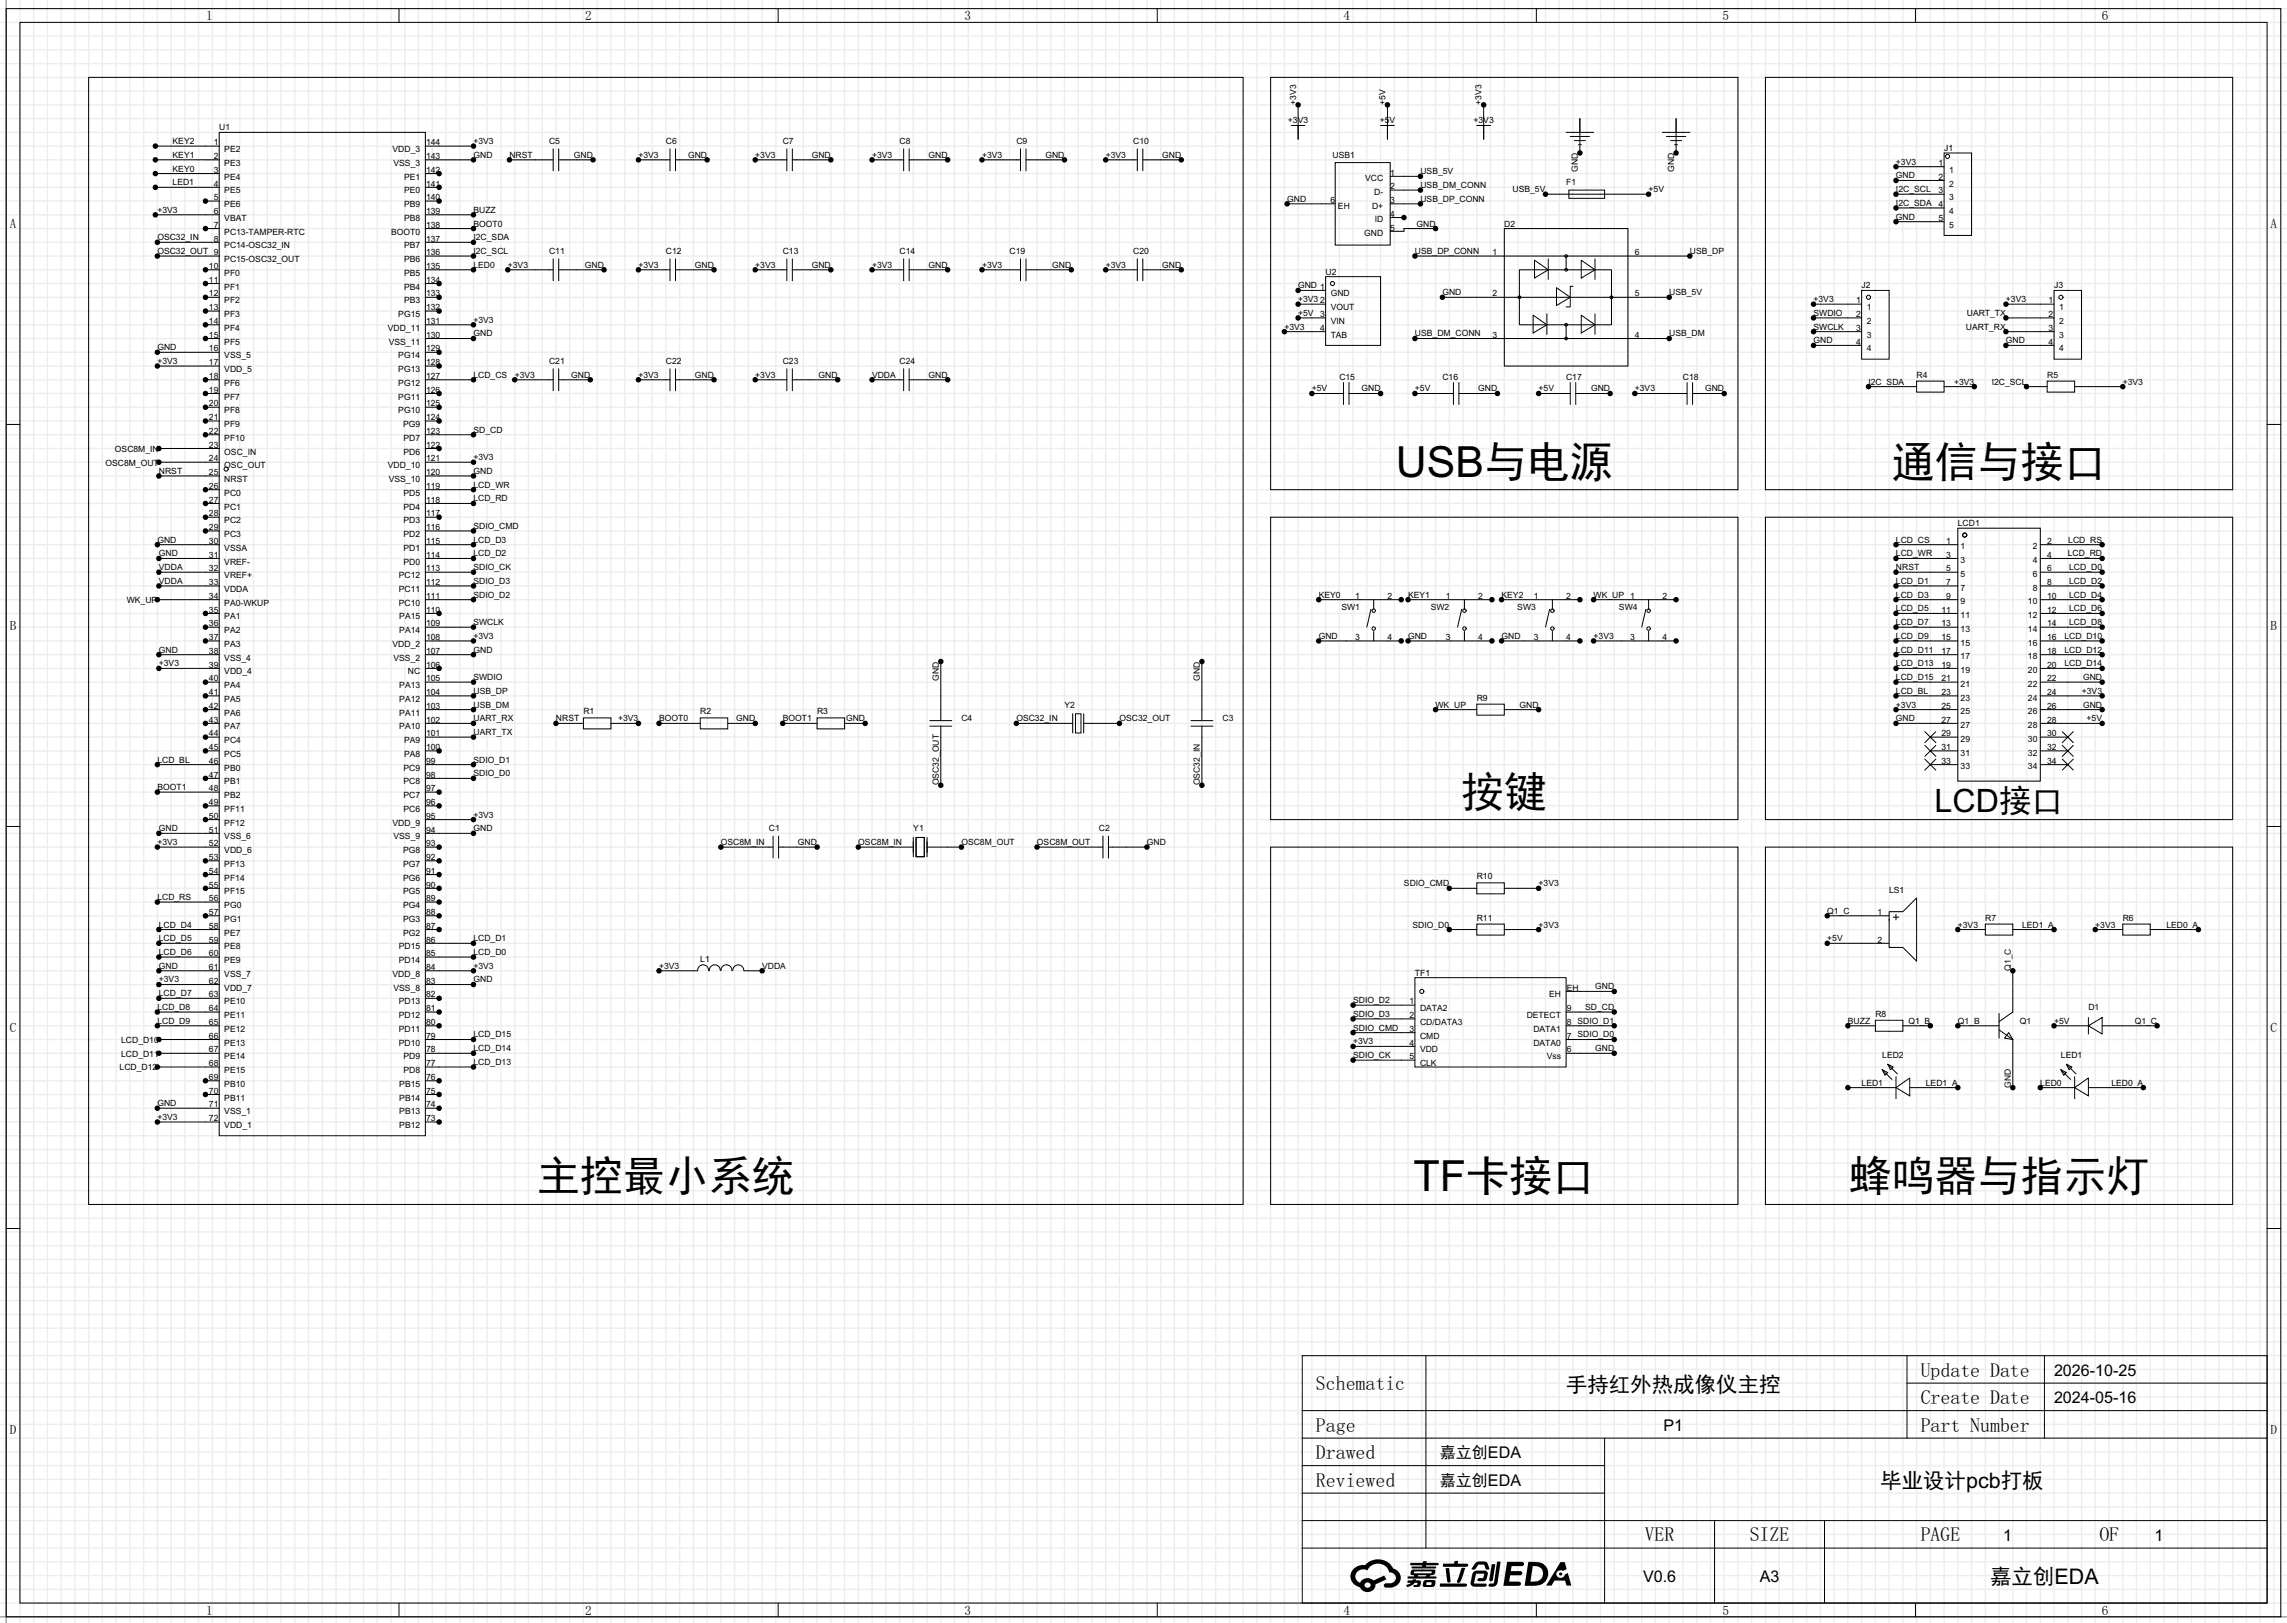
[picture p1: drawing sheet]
<svg xmlns="http://www.w3.org/2000/svg" width="423mm" height="300mm" viewBox="0 0 423 300" stroke-linecap="round" stroke-linejoin="round" font-family="sans-serif">
<defs><g id="words">
<g font-size="7.9">
<text x="257.9" y="88.1">U</text>
<text x="263.7" y="88.1">S</text>
<text x="269" y="88.1">B</text>
<text x="274.3" y="88.1">与</text>
<text x="282.2" y="88.1">电</text>
<text x="290.1" y="88.1">源</text>
<text x="349.6" y="88.1">通信与接口</text>
<text x="270.1" y="149">按键</text>
<text x="99.3" y="220.2">主控最小系统</text>
<text x="261.2" y="220.2">T</text>
<text x="266.1" y="220.2">F</text>
<text x="270.9" y="220.2">卡</text>
<text x="278.9" y="220.2">接</text>
<text x="286.8" y="220.2">口</text>
<text x="341.7" y="220.2">蜂鸣器与指示灯</text>
</g>
<g font-size="6">
<text x="357.5" y="150">L</text>
<text x="360.8" y="150">C</text>
<text x="365.1" y="150">D</text>
<text x="369.4" y="150">接</text>
<text x="375.4" y="150">口</text>
</g>
<g font-size="4">
<text x="289.4" y="257.2">手持红外热成像仪主控</text>
<text x="347.5" y="275">毕业设</text>
<text x="359.4" y="275">计pc</text>
<text x="367.5" y="275">b</text>
<text x="369.8" y="275">打板</text>
<text x="367.8" y="292.7">嘉立创</text>
<text x="379.7" y="292.7">E</text>
<text x="382.3" y="292.7">D</text>
<text x="385.2" y="292.7">A</text>
</g>
<g font-size="3.7">
<text x="243.2" y="256.9">Schematic</text>
<text x="355" y="254.4">Update Date</text>
<text x="355" y="259.5">Create Date</text>
<text x="243.2" y="269.6">Drawed</text>
<text x="243.2" y="264.5">Page</text>
<text x="355" y="264.5">Part Number</text>
<text x="243.2" y="274.7">Reviewed</text>
<text x="304" y="284.9">VER</text>
<text x="323.4" y="284.9">SIZE</text>
<text x="355" y="284.9">PAGE</text>
<text x="388" y="284.9">OF</text>
</g>
<g font-size="3">
<text x="379.6" y="254.3">2026-10-25</text>
<text x="379.6" y="259.3">2024-05-16</text>
<text x="266.1" y="269.5">嘉立创EDA</text>
<text x="307.4" y="264.4">P1</text>
<text x="266.1" y="274.6">嘉立创EDA</text>
<text x="370.2" y="284.7">1</text>
<text x="398.1" y="284.7">1</text>
<text x="303.6" y="292.4">V0.6</text>
<text x="325.2" y="292.4">A3</text>
</g>
<g font-size="2.4">
<text x="38.1" y="3.7">1</text>
<text x="108.2" y="3.7">2</text>
<text x="178.2" y="3.7">3</text>
<text x="248.3" y="3.7">4</text>
<text x="318.4" y="3.7">5</text>
<text x="388.4" y="3.7">6</text>
<text x="1.8" y="42.2">A</text>
<text x="419.6" y="42.2">A</text>
<text x="1.8" y="116.5">B</text>
<text x="419.6" y="116.5">B</text>
<text x="1.8" y="190.8">C</text>
<text x="419.6" y="190.8">C</text>
<text x="1.8" y="265">D</text>
<text x="419.6" y="265">D</text>
<text x="38.1" y="298.4">1</text>
<text x="108.2" y="298.4">2</text>
<text x="178.2" y="298.4">3</text>
<text x="248.3" y="298.4">4</text>
<text x="318.4" y="298.4">5</text>
<text x="388.4" y="298.4">6</text>
</g>
<g font-size="1.6">
<text x="238" y="22.8">+3V3</text>
<text x="239.5" y="19.4" transform="rotate(-90 239.5 19.4)">+3V3</text>
<text x="255" y="22.8">+5V</text>
<text x="256" y="19.4" transform="rotate(-90 256 19.4)">+5V</text>
<text x="272.3" y="22.8">+3V3</text>
<text x="273.8" y="19.4" transform="rotate(-90 273.8 19.4)">+3V3</text>
<text x="31.9" y="26.6">KEY2</text>
<text x="31.9" y="29.2">KEY1</text>
<text x="39.5" y="26.8">1</text>
<text x="39.5" y="29.4">2</text>
<text x="40.5" y="24.1">U1</text>
<text x="41.5" y="28.1">PE2</text>
<text x="72.6" y="28.1">VDD_3</text>
<text x="78.7" y="29.4">143</text>
<text x="78.7" y="26.8">144</text>
<text x="87.5" y="29.2">GND</text>
<text x="87.5" y="26.6">+3V3</text>
<text x="94.1" y="29.2">NRST</text>
<text x="101.5" y="26.6">C5</text>
<text x="106.1" y="29.2">GND</text>
<text x="118" y="29.2">+3V3</text>
<text x="123.1" y="26.6">C6</text>
<text x="127.2" y="29.2">GND</text>
<text x="139.6" y="29.2">+3V3</text>
<text x="144.7" y="26.6">C7</text>
<text x="150" y="29.2">GND</text>
<text x="161.2" y="29.2">+3V3</text>
<text x="166.2" y="26.6">C8</text>
<text x="171.6" y="29.2">GND</text>
<text x="181.5" y="29.2">+3V3</text>
<text x="187.8" y="26.6">C9</text>
<text x="193.2" y="29.2">GND</text>
<text x="204.3" y="29.2">+3V3</text>
<text x="209.4" y="26.6">C10</text>
<text x="214.8" y="29.2">GND</text>
<text x="246.3" y="29.2">USB1</text>
<text x="359.3" y="27.9">J1</text>
<text x="31.9" y="31.7">KEY0</text>
<text x="31.9" y="34.2">LED1</text>
<text x="39.5" y="31.9">3</text>
<text x="39.5" y="34.5">4</text>
<text x="41.5" y="30.7">PE3</text>
<text x="41.5" y="33.2">PE4</text>
<text x="41.5" y="35.7">PE5</text>
<text x="72.7" y="30.7">VSS_3</text>
<text x="74.7" y="35.7">PE0</text>
<text x="74.7" y="33.2">PE1</text>
<text x="78.7" y="34.5">141</text>
<text x="78.7" y="31.9">142</text>
<text x="252.3" y="33.5">VCC</text>
<text x="254" y="36">D-</text>
<text x="256.9" y="35">2</text>
<text x="256.9" y="32.4">1</text>
<text x="262.5" y="34.7">USB_DM_CONN</text>
<text x="262.5" y="32.2">USB_5V</text>
<text x="279.5" y="35.5">USB_5V</text>
<text x="289.4" y="34.2">F1</text>
<text x="291.6" y="31.8" transform="rotate(-90 291.6 31.8)">GND</text>
<text x="304.7" y="35.5">+5V</text>
<text x="309.4" y="31.8" transform="rotate(-90 309.4 31.8)">GND</text>
<text x="350.4" y="30.4">+3V3</text>
<text x="350.4" y="33">GND</text>
<text x="350.4" y="35.5">I2C_SCL</text>
<text x="358.3" y="30.7">1</text>
<text x="358.3" y="33.2">2</text>
<text x="358.3" y="35.7">3</text>
<text x="360.2" y="31.9">1</text>
<text x="360.2" y="34.5">2</text>
<text x="29.1" y="39.3">+3V3</text>
<text x="39.5" y="37">5</text>
<text x="39.5" y="39.5">6</text>
<text x="41.5" y="38.3">PE6</text>
<text x="41.5" y="40.8">VBAT</text>
<text x="74.7" y="40.8">PB8</text>
<text x="74.7" y="38.3">PB9</text>
<text x="78.7" y="39.5">139</text>
<text x="78.7" y="37">140</text>
<text x="87.5" y="41.9">BOOT0</text>
<text x="87.5" y="39.3">BUZZ</text>
<text x="237.9" y="37.3">GND</text>
<text x="245.9" y="37.5">6</text>
<text x="247.3" y="38.5">EH</text>
<text x="253.6" y="38.5">D+</text>
<text x="254.1" y="41.1">ID</text>
<text x="256.9" y="40.1">4</text>
<text x="256.9" y="37.5">3</text>
<text x="261.8" y="41.9">GND</text>
<text x="262.5" y="37.3">USB_DP_CONN</text>
<text x="278" y="41.9">D2</text>
<text x="350.4" y="38">I2C_SDA</text>
<text x="350.4" y="40.6">GND</text>
<text x="358.3" y="38.3">4</text>
<text x="358.3" y="40.8">5</text>
<text x="360.2" y="37">3</text>
<text x="360.2" y="39.5">4</text>
<text x="29.1" y="44.4">OSC32_IN</text>
<text x="29.1" y="46.9">OSC32_OUT</text>
<text x="39.5" y="42.1">7</text>
<text x="39.5" y="44.6">8</text>
<text x="39.5" y="47.2">9</text>
<text x="41.5" y="43.4">PC13-TAMPER-RTC</text>
<text x="41.5" y="45.9">PC14-OSC32_IN</text>
<text x="72.3" y="43.4">BOOT0</text>
<text x="74.7" y="45.9">PB7</text>
<text x="78.7" y="47.2">136</text>
<text x="78.7" y="44.6">137</text>
<text x="78.7" y="42.1">138</text>
<text x="87.5" y="46.9">I2C_SCL</text>
<text x="87.5" y="44.4">I2C_SDA</text>
<text x="101.5" y="46.9">C11</text>
<text x="123.1" y="46.9">C12</text>
<text x="144.7" y="46.9">C13</text>
<text x="166.2" y="46.9">C14</text>
<text x="186.6" y="46.9">C19</text>
<text x="209.4" y="46.9">C20</text>
<text x="252.1" y="43.6">GND</text>
<text x="256.9" y="42.6">5</text>
<text x="261.5" y="46.9">USB_DP_CONN</text>
<text x="275.9" y="47.2">1</text>
<text x="302.1" y="47.2">6</text>
<text x="312.3" y="46.9">USB_DP</text>
<text x="360.2" y="42.1">5</text>
<text x="38.6" y="49.7">10</text>
<text x="38.6" y="52.2">11</text>
<text x="41.5" y="48.4">PC15-OSC32_OUT</text>
<text x="41.5" y="51">PF0</text>
<text x="41.5" y="53.5">PF1</text>
<text x="74.7" y="53.5">PB4</text>
<text x="74.7" y="51">PB5</text>
<text x="74.7" y="48.4">PB6</text>
<text x="78.7" y="52.2">134</text>
<text x="78.7" y="49.7">135</text>
<text x="87.5" y="49.5">LED0</text>
<text x="93.9" y="49.5">+3V3</text>
<text x="108.1" y="49.5">GND</text>
<text x="118" y="49.5">+3V3</text>
<text x="128.4" y="49.5">GND</text>
<text x="139.6" y="49.5">+3V3</text>
<text x="150" y="49.5">GND</text>
<text x="161.2" y="49.5">+3V3</text>
<text x="171.6" y="49.5">GND</text>
<text x="181.5" y="49.5">+3V3</text>
<text x="194.5" y="49.5">GND</text>
<text x="204.3" y="49.5">+3V3</text>
<text x="214.8" y="49.5">GND</text>
<text x="239.9" y="53.3">GND 1</text>
<text x="245" y="50.7">U2</text>
<text x="344" y="53.3">J2</text>
<text x="379.6" y="53.3">J3</text>
<text x="38.6" y="54.8">12</text>
<text x="38.6" y="57.3">13</text>
<text x="38.6" y="59.9">14</text>
<text x="41.5" y="56.1">PF2</text>
<text x="41.5" y="58.6">PF3</text>
<text x="73.6" y="58.6">PG15</text>
<text x="74.7" y="56.1">PB3</text>
<text x="78.7" y="59.9">131</text>
<text x="78.7" y="57.3">132</text>
<text x="78.7" y="54.8">133</text>
<text x="87.5" y="59.6">+3V3</text>
<text x="239.9" y="55.8">+3V3</text>
<text x="239.9" y="58.4">+5V</text>
<text x="244" y="56.1">2</text>
<text x="244" y="58.6">3</text>
<text x="245.9" y="54.8">GND</text>
<text x="245.9" y="57.3">VOUT</text>
<text x="245.9" y="59.9">VIN</text>
<text x="266.6" y="54.6">GND</text>
<text x="275.9" y="54.8">2</text>
<text x="302.1" y="54.8">5</text>
<text x="308.5" y="54.6">USB_5V</text>
<text x="335.2" y="55.8">+3V3</text>
<text x="335.2" y="58.4">SWDIO</text>
<text x="343" y="56.1">1</text>
<text x="343" y="58.6">2</text>
<text x="345" y="57.3">1</text>
<text x="345" y="59.9">2</text>
<text x="363.5" y="58.4">UART_TX</text>
<text x="370.7" y="55.8">+3V3</text>
<text x="378.6" y="56.1">1</text>
<text x="378.6" y="58.6">2</text>
<text x="380.5" y="57.3">1</text>
<text x="380.5" y="59.9">2</text>
<text x="29.1" y="64.7">GND</text>
<text x="38.6" y="62.4">15</text>
<text x="38.6" y="64.9">16</text>
<text x="41.5" y="61.1">PF4</text>
<text x="41.5" y="63.7">PF5</text>
<text x="71.7" y="61.1">VDD_11</text>
<text x="71.8" y="63.7">VSS_11</text>
<text x="78.7" y="64.9">129</text>
<text x="78.7" y="62.4">130</text>
<text x="87.5" y="62.2">GND</text>
<text x="237.4" y="60.9">+3V3</text>
<text x="244" y="61.1">4</text>
<text x="245.9" y="62.4">TAB</text>
<text x="261.5" y="62.2">USB_DM_CONN</text>
<text x="275.9" y="62.4">3</text>
<text x="302.1" y="62.4">4</text>
<text x="308.5" y="62.2">USB_DM</text>
<text x="335.2" y="60.9">SWCLK</text>
<text x="335.2" y="63.4">GND</text>
<text x="343" y="61.1">3</text>
<text x="343" y="63.7">4</text>
<text x="345" y="62.4">3</text>
<text x="345" y="64.9">4</text>
<text x="363.3" y="60.9">UART_RX</text>
<text x="370.7" y="63.4">GND</text>
<text x="378.6" y="61.1">3</text>
<text x="378.6" y="63.7">4</text>
<text x="380.5" y="62.4">3</text>
<text x="380.5" y="64.9">4</text>
<text x="29.1" y="67.3">+3V3</text>
<text x="38.6" y="67.5">17</text>
<text x="38.6" y="70">18</text>
<text x="41.5" y="66.2">VSS_5</text>
<text x="41.5" y="68.8">VDD_5</text>
<text x="41.5" y="71.3">PF6</text>
<text x="73.6" y="71.3">PG12</text>
<text x="73.6" y="68.8">PG13</text>
<text x="73.6" y="66.2">PG14</text>
<text x="78.7" y="70">127</text>
<text x="78.7" y="67.5">128</text>
<text x="87.5" y="69.8">LCD_CS</text>
<text x="95.1" y="69.8">+3V3</text>
<text x="101.5" y="67.3">C21</text>
<text x="105.6" y="69.8">GND</text>
<text x="118" y="69.8">+3V3</text>
<text x="123.1" y="67.3">C22</text>
<text x="128.4" y="69.8">GND</text>
<text x="139.6" y="69.8">+3V3</text>
<text x="144.7" y="67.3">C23</text>
<text x="151.3" y="69.8">GND</text>
<text x="161.2" y="69.8">VDDA</text>
<text x="166.2" y="67.3">C24</text>
<text x="171.6" y="69.8">GND</text>
<text x="247.5" y="70.3">C15</text>
<text x="266.6" y="70.3">C16</text>
<text x="289.4" y="70.3">C17</text>
<text x="311" y="70.3">C18</text>
<text x="345.3" y="71.1">I2C_SDA</text>
<text x="354.2" y="69.8">R4</text>
<text x="361.1" y="71.1">+3V3</text>
<text x="368.1" y="71.1">I2C_SCL</text>
<text x="378.3" y="69.8">R5</text>
<text x="392.3" y="71.1">+3V3</text>
<text x="38.6" y="72.6">19</text>
<text x="38.6" y="75.1">20</text>
<text x="38.6" y="77.6">21</text>
<text x="41.5" y="73.8">PF7</text>
<text x="41.5" y="76.4">PF8</text>
<text x="73.6" y="76.4">PG10</text>
<text x="73.6" y="73.8">PG11</text>
<text x="78.7" y="77.6">124</text>
<text x="78.7" y="75.1">125</text>
<text x="78.7" y="72.6">126</text>
<text x="242.4" y="72.3">+5V</text>
<text x="251.6" y="72.3">GND</text>
<text x="261.5" y="72.3">+5V</text>
<text x="273.2" y="72.3">GND</text>
<text x="284.4" y="72.3">+5V</text>
<text x="294" y="72.3">GND</text>
<text x="302.1" y="72.3">+3V3</text>
<text x="315.1" y="72.3">GND</text>
<text x="21.2" y="83.5">OSC8M_IN</text>
<text x="38.6" y="80.2">22</text>
<text x="38.6" y="82.7">23</text>
<text x="41.5" y="78.9">PF9</text>
<text x="41.5" y="81.5">PF10</text>
<text x="41.5" y="84">OSC_IN</text>
<text x="74.5" y="78.9">PG9</text>
<text x="74.6" y="84">PD6</text>
<text x="74.6" y="81.5">PD7</text>
<text x="78.7" y="82.7">122</text>
<text x="78.7" y="80.2">123</text>
<text x="87.5" y="80">SD_CD</text>
<text x="19.5" y="86.1">OSC8M_OUT</text>
<text x="29.4" y="87.6">NRST</text>
<text x="38.6" y="85.3">24</text>
<text x="38.6" y="87.8">25</text>
<text x="41.5" y="86.5">OSC_OUT</text>
<text x="41.5" y="89.1">NRST</text>
<text x="71.7" y="86.5">VDD_10</text>
<text x="71.8" y="89.1">VSS_10</text>
<text x="78.7" y="87.8">120</text>
<text x="78.7" y="85.3">121</text>
<text x="87.5" y="87.6">GND</text>
<text x="87.5" y="85">+3V3</text>
<text x="38.6" y="90.3">26</text>
<text x="38.6" y="92.9">27</text>
<text x="38.6" y="95.4">28</text>
<text x="41.5" y="91.6">PC0</text>
<text x="41.5" y="94.2">PC1</text>
<text x="74.6" y="94.2">PD4</text>
<text x="74.6" y="91.6">PD5</text>
<text x="78.7" y="95.4">117</text>
<text x="78.7" y="92.9">118</text>
<text x="78.7" y="90.3">119</text>
<text x="87.5" y="92.7">LCD_RD</text>
<text x="87.5" y="90.1">LCD_WR</text>
<text x="29.1" y="100.3">GND</text>
<text x="38.6" y="98">29</text>
<text x="38.6" y="100.5">30</text>
<text x="41.5" y="96.7">PC2</text>
<text x="41.5" y="99.2">PC3</text>
<text x="41.5" y="101.8">VSSA</text>
<text x="74.6" y="101.8">PD1</text>
<text x="74.6" y="99.2">PD2</text>
<text x="74.6" y="96.7">PD3</text>
<text x="78.7" y="100.5">115</text>
<text x="78.7" y="98">116</text>
<text x="87.5" y="100.3">LCD_D3</text>
<text x="87.5" y="97.7">SDIO_CMD</text>
<text x="350.4" y="100.3">LCD_CS</text>
<text x="359.7" y="100.5">1</text>
<text x="361.8" y="97.2">LCD1</text>
<text x="362.3" y="101.5">1</text>
<text x="375.7" y="101.5">2</text>
<text x="378.3" y="100.5">2</text>
<text x="382.2" y="100.3">LCD_RS</text>
<text x="29.4" y="102.8">GND</text>
<text x="29.4" y="105.4">VDDA</text>
<text x="29.4" y="107.9">VDDA</text>
<text x="38.6" y="103">31</text>
<text x="38.6" y="105.6">32</text>
<text x="41.5" y="104.3">VREF-</text>
<text x="41.5" y="106.9">VREF+</text>
<text x="73.7" y="106.9">PC12</text>
<text x="74.6" y="104.3">PD0</text>
<text x="78.7" y="105.6">113</text>
<text x="78.7" y="103">114</text>
<text x="87.5" y="107.9">SDIO_D3</text>
<text x="87.5" y="105.4">SDIO_CK</text>
<text x="87.5" y="102.8">LCD_D2</text>
<text x="350.4" y="102.8">LCD_WR</text>
<text x="350.4" y="105.4">NRST</text>
<text x="350.4" y="107.9">LCD_D1</text>
<text x="359.7" y="103">3</text>
<text x="359.7" y="105.6">5</text>
<text x="362.3" y="104.1">3</text>
<text x="362.3" y="106.6">5</text>
<text x="375.7" y="104.1">4</text>
<text x="375.7" y="106.6">6</text>
<text x="378.3" y="103">4</text>
<text x="378.3" y="105.6">6</text>
<text x="382.1" y="102.8">LCD_RD</text>
<text x="382.4" y="105.4">LCD_D0</text>
<text x="382.4" y="107.9">LCD_D2</text>
<text x="23.4" y="111.5">WK_UP</text>
<text x="38.6" y="108.1">33</text>
<text x="38.6" y="110.7">34</text>
<text x="38.6" y="113.2">35</text>
<text x="41.5" y="109.4">VDDA</text>
<text x="41.5" y="111.9">PA0-WKUP</text>
<text x="73.7" y="111.9">PC10</text>
<text x="73.7" y="109.4">PC11</text>
<text x="78.7" y="113.2">110</text>
<text x="78.7" y="110.7">111</text>
<text x="78.7" y="108.1">112</text>
<text x="87.5" y="110.4">SDIO_D2</text>
<text x="243.7" y="110.4">KEY0</text>
<text x="247.9" y="112.7">SW1</text>
<text x="250.5" y="110.7">1</text>
<text x="256.4" y="110.7">2</text>
<text x="260.2" y="110.4">KEY1</text>
<text x="264.4" y="112.7">SW2</text>
<text x="267.2" y="110.7">1</text>
<text x="273.2" y="110.7">2</text>
<text x="277.5" y="110.4">KEY2</text>
<text x="280.4" y="112.7">SW3</text>
<text x="283.5" y="110.7">1</text>
<text x="289.4" y="110.7">2</text>
<text x="294.5" y="110.4">WK_UP</text>
<text x="299.2" y="112.7">SW4</text>
<text x="301.3" y="110.7">1</text>
<text x="307.2" y="110.7">2</text>
<text x="350.4" y="110.4">LCD_D3</text>
<text x="350.4" y="113">LCD_D5</text>
<text x="358.8" y="113.2">11</text>
<text x="359.7" y="108.1">7</text>
<text x="359.7" y="110.7">9</text>
<text x="362.3" y="109.1">7</text>
<text x="362.3" y="111.7">9</text>
<text x="374.8" y="111.7">10</text>
<text x="375.7" y="109.1">8</text>
<text x="378.3" y="108.1">8</text>
<text x="378.3" y="110.7">10</text>
<text x="378.3" y="113.2">12</text>
<text x="382.4" y="110.4">LCD_D4</text>
<text x="382.4" y="113">LCD_D6</text>
<text x="38.6" y="115.7">36</text>
<text x="38.6" y="118.3">37</text>
<text x="41.5" y="114.5">PA1</text>
<text x="41.5" y="117">PA2</text>
<text x="41.5" y="119.6">PA3</text>
<text x="72.6" y="119.6">VDD_2</text>
<text x="73.8" y="117">PA14</text>
<text x="73.8" y="114.5">PA15</text>
<text x="78.7" y="118.3">108</text>
<text x="78.7" y="115.7">109</text>
<text x="87.5" y="118.1">+3V3</text>
<text x="87.5" y="115.5">SWCLK</text>
<text x="243.7" y="118.1">GND</text>
<text x="250.5" y="118.3">3</text>
<text x="256.4" y="118.3">4</text>
<text x="260.2" y="118.1">GND</text>
<text x="267.2" y="118.3">3</text>
<text x="273.2" y="118.3">4</text>
<text x="277.5" y="118.1">GND</text>
<text x="283.5" y="118.3">3</text>
<text x="289.4" y="118.3">4</text>
<text x="294.5" y="118.1">+3V3</text>
<text x="301.3" y="118.3">3</text>
<text x="307.2" y="118.3">4</text>
<text x="350.4" y="115.5">LCD_D7</text>
<text x="350.4" y="118.1">LCD_D9</text>
<text x="358.8" y="115.7">13</text>
<text x="358.8" y="118.3">15</text>
<text x="362.3" y="114.2">11</text>
<text x="362.3" y="116.8">13</text>
<text x="362.3" y="119.3">15</text>
<text x="374.8" y="114.2">12</text>
<text x="374.8" y="116.8">14</text>
<text x="374.8" y="119.3">16</text>
<text x="378.3" y="115.7">14</text>
<text x="378.3" y="118.3">16</text>
<text x="381.5" y="118.1">LCD_D10</text>
<text x="382.4" y="115.5">LCD_D8</text>
<text x="29.4" y="120.6">GND</text>
<text x="29.4" y="123.1">+3V3</text>
<text x="38.6" y="120.8">38</text>
<text x="38.6" y="123.4">39</text>
<text x="38.6" y="125.9">40</text>
<text x="41.5" y="122.1">VSS_4</text>
<text x="41.5" y="124.6">VDD_4</text>
<text x="72.7" y="122.1">VSS_2</text>
<text x="75.4" y="124.6">NC</text>
<text x="78.7" y="125.9">105</text>
<text x="78.7" y="123.4">106</text>
<text x="78.7" y="120.8">107</text>
<text x="87.5" y="125.7">SWDIO</text>
<text x="87.5" y="120.6">GND</text>
<text x="173.5" y="125.8" transform="rotate(-90 173.5 125.8)">GND</text>
<text x="221.7" y="125.8" transform="rotate(-90 221.7 125.8)">GND</text>
<text x="350.4" y="120.6">LCD_D11</text>
<text x="350.4" y="123.1">LCD_D13</text>
<text x="350.4" y="125.7">LCD_D15</text>
<text x="358.8" y="120.8">17</text>
<text x="358.8" y="123.4">19</text>
<text x="358.8" y="125.9">21</text>
<text x="362.3" y="121.8">17</text>
<text x="362.3" y="124.4">19</text>
<text x="374.8" y="121.8">18</text>
<text x="374.8" y="124.4">20</text>
<text x="378.3" y="120.8">18</text>
<text x="378.3" y="123.4">20</text>
<text x="378.3" y="125.9">22</text>
<text x="381.5" y="120.6">LCD_D12</text>
<text x="381.5" y="123.1">LCD_D14</text>
<text x="385" y="125.7">GND</text>
<text x="38.6" y="128.4">41</text>
<text x="38.6" y="131">42</text>
<text x="41.5" y="127.2">PA4</text>
<text x="41.5" y="129.7">PA5</text>
<text x="73.8" y="129.7">PA12</text>
<text x="73.8" y="127.2">PA13</text>
<text x="78.7" y="131">103</text>
<text x="78.7" y="128.4">104</text>
<text x="87.5" y="130.8">USB_DM</text>
<text x="87.5" y="128.2">USB_DP</text>
<text x="196.7" y="130.8">Y2</text>
<text x="265.3" y="130.8">WK_UP</text>
<text x="272.9" y="129.5">R9</text>
<text x="280.8" y="130.8">GND</text>
<text x="350.4" y="128.2">LCD_BL</text>
<text x="350.4" y="130.8">+3V3</text>
<text x="358.8" y="128.4">23</text>
<text x="358.8" y="131">25</text>
<text x="362.3" y="126.9">21</text>
<text x="362.3" y="129.5">23</text>
<text x="374.8" y="126.9">22</text>
<text x="374.8" y="129.5">24</text>
<text x="378.3" y="128.4">24</text>
<text x="378.3" y="131">26</text>
<text x="384.7" y="128.2">+3V3</text>
<text x="385" y="130.8">GND</text>
<text x="38.6" y="133.5">43</text>
<text x="38.6" y="136.1">44</text>
<text x="41.5" y="132.3">PA6</text>
<text x="41.5" y="134.8">PA7</text>
<text x="41.5" y="137.3">PC4</text>
<text x="73.8" y="134.8">PA10</text>
<text x="73.8" y="132.3">PA11</text>
<text x="74.7" y="137.3">PA9</text>
<text x="78.7" y="136.1">101</text>
<text x="78.7" y="133.5">102</text>
<text x="87.5" y="135.8">UART_TX</text>
<text x="87.5" y="133.3">UART_RX</text>
<text x="102.7" y="133.3">NRST</text>
<text x="107.8" y="132">R1</text>
<text x="114.2" y="133.3">+3V3</text>
<text x="121.8" y="133.3">BOOT0</text>
<text x="129.4" y="132">R2</text>
<text x="136" y="133.3">GND</text>
<text x="144.7" y="133.3">BOOT1</text>
<text x="151" y="132">R3</text>
<text x="156.4" y="133.3">GND</text>
<text x="177.7" y="133.3">C4</text>
<text x="187.8" y="133.3">OSC32_IN</text>
<text x="206.9" y="133.3">OSC32_OUT</text>
<text x="225.9" y="133.3">C3</text>
<text x="350.4" y="133.3">GND</text>
<text x="358.8" y="133.5">27</text>
<text x="358.8" y="136.1">29</text>
<text x="362.3" y="132">25</text>
<text x="362.3" y="134.5">27</text>
<text x="362.3" y="137.1">29</text>
<text x="374.8" y="132">26</text>
<text x="374.8" y="134.5">28</text>
<text x="374.8" y="137.1">30</text>
<text x="378.3" y="133.5">28</text>
<text x="378.3" y="136.1">30</text>
<text x="385.6" y="133.3">+5V</text>
<text x="29.1" y="140.9">LCD_BL</text>
<text x="38.6" y="138.6">45</text>
<text x="38.6" y="141.1">46</text>
<text x="38.6" y="143.7">47</text>
<text x="41.5" y="139.9">PC5</text>
<text x="41.5" y="142.4">PB0</text>
<text x="74.6" y="142.4">PC9</text>
<text x="74.7" y="139.9">PA8</text>
<text x="78.7" y="143.7">98</text>
<text x="78.7" y="141.1">99</text>
<text x="78.7" y="138.6">100</text>
<text x="87.5" y="143.5">SDIO_D0</text>
<text x="87.5" y="140.9">SDIO_D1</text>
<text x="358.8" y="138.6">31</text>
<text x="358.8" y="141.1">33</text>
<text x="362.3" y="139.6">31</text>
<text x="362.3" y="142.2">33</text>
<text x="374.8" y="139.6">32</text>
<text x="374.8" y="142.2">34</text>
<text x="378.3" y="138.6">32</text>
<text x="378.3" y="141.1">34</text>
<text x="29.1" y="146">BOOT1</text>
<text x="38.6" y="146.2">48</text>
<text x="38.6" y="148.8">49</text>
<text x="41.5" y="145">PB1</text>
<text x="41.5" y="147.5">PB2</text>
<text x="74.6" y="147.5">PC7</text>
<text x="74.6" y="145">PC8</text>
<text x="78.7" y="148.8">96</text>
<text x="78.7" y="146.2">97</text>
<text x="173.5" y="145.1" transform="rotate(-90 173.5 145.1)">OSC32_OUT</text>
<text x="221.7" y="145.1" transform="rotate(-90 221.7 145.1)">OSC32_IN</text>
<text x="29.4" y="153.6">GND</text>
<text x="38.6" y="151.3">50</text>
<text x="38.6" y="153.8">51</text>
<text x="41.5" y="150">PF11</text>
<text x="41.5" y="152.6">PF12</text>
<text x="41.5" y="155.1">VSS_6</text>
<text x="72.6" y="152.6">VDD_9</text>
<text x="72.7" y="155.1">VSS_9</text>
<text x="74.6" y="150">PC6</text>
<text x="78.7" y="153.8">94</text>
<text x="78.7" y="151.3">95</text>
<text x="87.5" y="153.6">GND</text>
<text x="87.5" y="151.1">+3V3</text>
<text x="142.1" y="153.6">C1</text>
<text x="168.8" y="153.6">Y1</text>
<text x="203.1" y="153.6">C2</text>
<text x="29.1" y="156.2">+3V3</text>
<text x="38.6" y="156.4">52</text>
<text x="38.6" y="158.9">53</text>
<text x="38.6" y="161.5">54</text>
<text x="41.5" y="157.7">VDD_6</text>
<text x="41.5" y="160.2">PF13</text>
<text x="74.5" y="160.2">PG7</text>
<text x="74.5" y="157.7">PG8</text>
<text x="78.7" y="161.5">91</text>
<text x="78.7" y="158.9">92</text>
<text x="78.7" y="156.4">93</text>
<text x="133.2" y="156.2">OSC8M_IN</text>
<text x="147.5" y="156.2">GND</text>
<text x="158.6" y="156.2">OSC8M_IN</text>
<text x="177.7" y="156.2">OSC8M_OUT</text>
<text x="191.6" y="156.2">OSC8M_OUT</text>
<text x="212" y="156.2">GND</text>
<text x="29.1" y="166.3">LCD_RS</text>
<text x="38.6" y="164">55</text>
<text x="38.6" y="166.5">56</text>
<text x="41.5" y="162.7">PF14</text>
<text x="41.5" y="165.3">PF15</text>
<text x="41.5" y="167.8">PG0</text>
<text x="74.5" y="167.8">PG4</text>
<text x="74.5" y="165.3">PG5</text>
<text x="74.5" y="162.7">PG6</text>
<text x="78.7" y="166.5">89</text>
<text x="78.7" y="164">90</text>
<text x="259.5" y="163.8">SDIO_CMD</text>
<text x="272.9" y="162.5">R10</text>
<text x="284.4" y="163.8">+3V3</text>
<text x="349.1" y="165">LS1</text>
<text x="29.4" y="171.4">LCD_D4</text>
<text x="29.4" y="173.9">LCD_D5</text>
<text x="38.6" y="169.1">57</text>
<text x="38.6" y="171.6">58</text>
<text x="41.5" y="170.4">PG1</text>
<text x="41.5" y="172.9">PE7</text>
<text x="74.5" y="172.9">PG2</text>
<text x="74.5" y="170.4">PG3</text>
<text x="78.7" y="171.6">87</text>
<text x="78.7" y="169.1">88</text>
<text x="87.5" y="173.9">LCD_D1</text>
<text x="261" y="171.4">SDIO_D0</text>
<text x="272.9" y="170.1">R11</text>
<text x="284.4" y="171.4">+3V3</text>
<text x="337.7" y="168.9">Q1_C</text>
<text x="337.7" y="173.9">+5V</text>
<text x="347" y="169.1">1</text>
<text x="361.8" y="171.4">+3V3</text>
<text x="366.9" y="170.1">R7</text>
<text x="373.7" y="171.4">LED1_A</text>
<text x="387.2" y="171.4">+3V3</text>
<text x="392.3" y="170.1">R6</text>
<text x="400.4" y="171.4">LED0_A</text>
<text x="29.4" y="176.5">LCD_D6</text>
<text x="29.4" y="179">GND</text>
<text x="38.6" y="174.2">59</text>
<text x="38.6" y="176.7">60</text>
<text x="38.6" y="179.2">61</text>
<text x="41.5" y="175.4">PE8</text>
<text x="41.5" y="178">PE9</text>
<text x="73.7" y="178">PD14</text>
<text x="73.7" y="175.4">PD15</text>
<text x="78.7" y="179.2">84</text>
<text x="78.7" y="176.7">85</text>
<text x="78.7" y="174.2">86</text>
<text x="87.5" y="179">+3V3</text>
<text x="87.5" y="176.5">LCD_D0</text>
<text x="121.8" y="179">+3V3</text>
<text x="129.4" y="177.7">L1</text>
<text x="140.8" y="179">VDDA</text>
<text x="347" y="174.2">2</text>
<text x="371.6" y="179.4" transform="rotate(-90 371.6 179.4)">Q1_C</text>
<text x="29.4" y="181.6">+3V3</text>
<text x="29.4" y="184.1">LCD_D7</text>
<text x="38.6" y="181.8">62</text>
<text x="38.6" y="184.3">63</text>
<text x="41.5" y="180.5">VSS_7</text>
<text x="41.5" y="183.1">VDD_7</text>
<text x="41.5" y="185.6">PE10</text>
<text x="72.6" y="180.5">VDD_8</text>
<text x="72.7" y="183.1">VSS_8</text>
<text x="73.7" y="185.6">PD13</text>
<text x="78.7" y="184.3">82</text>
<text x="78.7" y="181.8">83</text>
<text x="87.5" y="181.6">GND</text>
<text x="250.1" y="185.4">SDIO_D2</text>
<text x="260.5" y="185.6">1</text>
<text x="261.5" y="180.3">TF1</text>
<text x="286.3" y="184.3">EH</text>
<text x="289.6" y="183.1">EH</text>
<text x="294.8" y="182.8">GND</text>
<text x="29.1" y="186.6">LCD_D8</text>
<text x="29.1" y="189.2">LCD_D9</text>
<text x="38.6" y="186.9">64</text>
<text x="38.6" y="189.4">65</text>
<text x="38.6" y="191.9">66</text>
<text x="41.5" y="188.1">PE11</text>
<text x="41.5" y="190.7">PE12</text>
<text x="73.7" y="190.7">PD11</text>
<text x="73.7" y="188.1">PD12</text>
<text x="78.7" y="191.9">79</text>
<text x="78.7" y="189.4">80</text>
<text x="78.7" y="186.9">81</text>
<text x="87.5" y="191.7">LCD_D15</text>
<text x="250.1" y="187.9">SDIO_D3</text>
<text x="250.1" y="190.4">SDIO_CMD</text>
<text x="260.5" y="188.1">2</text>
<text x="260.5" y="190.7">3</text>
<text x="262.4" y="186.9">DATA2</text>
<text x="262.4" y="189.4">CD/DATA3</text>
<text x="262.4" y="191.9">CMD</text>
<text x="282.1" y="188.1">DETECT</text>
<text x="283.4" y="190.7">DATA1</text>
<text x="289.6" y="191.9">7</text>
<text x="289.6" y="189.4">8</text>
<text x="289.6" y="186.9">9</text>
<text x="291.5" y="191.7">SDIO_D0</text>
<text x="291.5" y="189.2">SDIO_D1</text>
<text x="292.9" y="186.6">SD_CD</text>
<text x="341.5" y="189.2">BUZZ</text>
<text x="346.6" y="187.9">R8</text>
<text x="352.7" y="189.2">Q1_B</text>
<text x="361.8" y="189.2">Q1_B</text>
<text x="373.3" y="189.2">Q1</text>
<text x="379.6" y="189.2">+5V</text>
<text x="386" y="186.6">D1</text>
<text x="394.5" y="189.2">Q1_C</text>
<text x="22.1" y="197.8">LCD_D12</text>
<text x="22.4" y="192.7">LCD_D10</text>
<text x="22.4" y="195.3">LCD_D11</text>
<text x="38.6" y="194.5">67</text>
<text x="38.6" y="197">68</text>
<text x="41.5" y="193.2">PE13</text>
<text x="41.5" y="195.8">PE14</text>
<text x="73.7" y="193.2">PD10</text>
<text x="74.6" y="195.8">PD9</text>
<text x="78.7" y="197">77</text>
<text x="78.7" y="194.5">78</text>
<text x="87.5" y="196.8">LCD_D13</text>
<text x="87.5" y="194.3">LCD_D14</text>
<text x="250.1" y="195.5">SDIO_CK</text>
<text x="250.1" y="193">+3V3</text>
<text x="260.5" y="193.2">4</text>
<text x="260.5" y="195.8">5</text>
<text x="262.4" y="194.5">VDD</text>
<text x="262.4" y="197">CLK</text>
<text x="283.4" y="193.2">DATA0</text>
<text x="285.8" y="195.8">Vss</text>
<text x="289.6" y="194.5">6</text>
<text x="294.8" y="194.3">GND</text>
<text x="347.9" y="195.5">LED2</text>
<text x="380.9" y="195.5">LED1</text>
<text x="38.6" y="199.6">69</text>
<text x="38.6" y="202.1">70</text>
<text x="41.5" y="198.3">PE15</text>
<text x="41.5" y="200.8">PB10</text>
<text x="41.5" y="203.4">PB11</text>
<text x="73.8" y="203.4">PB14</text>
<text x="73.8" y="200.8">PB15</text>
<text x="74.6" y="198.3">PD8</text>
<text x="78.7" y="202.1">75</text>
<text x="78.7" y="199.6">76</text>
<text x="344" y="200.6">LED1</text>
<text x="355.9" y="200.6">LED1_A</text>
<text x="371.6" y="201" transform="rotate(-90 371.6 201)">GND</text>
<text x="377.1" y="200.6">LED0</text>
<text x="390.2" y="200.6">LED0_A</text>
<text x="29.1" y="204.4">GND</text>
<text x="29.1" y="207">+3V3</text>
<text x="38.6" y="204.6">71</text>
<text x="38.6" y="207.2">72</text>
<text x="41.5" y="205.9">VSS_1</text>
<text x="41.5" y="208.5">VDD_1</text>
<text x="73.8" y="208.5">PB12</text>
<text x="73.8" y="205.9">PB13</text>
<text x="78.7" y="207.2">73</text>
<text x="78.7" y="204.6">74</text>
</g>
</g></defs>
<g fill="none" stroke="#ededed" stroke-width=".25">
<path d="M1.1 0v299.9M3.7 0v299.9M6.2 0v299.9M8.8 0v299.9M11.3 0v299.9M13.8 0v299.9M16.4 0v299.9M18.9 0v299.9M21.5 0v299.9M24 0v299.9M26.5 0v299.9M29.1 0v299.9"/>
<path d="M31.6 0v299.9M34.2 0v299.9M36.7 0v299.9M39.2 0v299.9M41.8 0v299.9M44.3 0v299.9M46.9 0v299.9M49.4 0v299.9M51.9 0v299.9M54.5 0v299.9M57 0v299.9M59.6 0v299.9"/>
<path d="M62.1 0v299.9M64.6 0v299.9M67.2 0v299.9M69.7 0v299.9M72.3 0v299.9M74.8 0v299.9M77.3 0v299.9M79.9 0v299.9M82.4 0v299.9M85 0v299.9M87.5 0v299.9M90 0v299.9"/>
<path d="M92.6 0v299.9M95.1 0v299.9M97.7 0v299.9M100.2 0v299.9M102.7 0v299.9M105.3 0v299.9M107.8 0v299.9M110.4 0v299.9M112.9 0v299.9M115.4 0v299.9M118 0v299.9M120.5 0v299.9"/>
<path d="M123.1 0v299.9M125.6 0v299.9M128.1 0v299.9M130.7 0v299.9M133.2 0v299.9M135.8 0v299.9M138.3 0v299.9M140.8 0v299.9M143.4 0v299.9M145.9 0v299.9M148.5 0v299.9M151 0v299.9"/>
<path d="M153.5 0v299.9M156.1 0v299.9M158.6 0v299.9M161.2 0v299.9M163.7 0v299.9M166.2 0v299.9M168.8 0v299.9M171.3 0v299.9M173.9 0v299.9M176.4 0v299.9M178.9 0v299.9M181.5 0v299.9"/>
<path d="M184 0v299.9M186.6 0v299.9M189.1 0v299.9M191.6 0v299.9M194.2 0v299.9M196.7 0v299.9M199.3 0v299.9M201.8 0v299.9M204.3 0v299.9M206.9 0v299.9M209.4 0v299.9M212 0v299.9"/>
<path d="M214.5 0v299.9M217 0v299.9M219.6 0v299.9M222.1 0v299.9M224.7 0v299.9M227.2 0v299.9M229.7 0v299.9M232.3 0v299.9M234.8 0v299.9M237.4 0v299.9M239.9 0v299.9M242.4 0v299.9"/>
<path d="M245 0v299.9M247.5 0v299.9M250.1 0v299.9M252.6 0v299.9M255.1 0v299.9M257.7 0v299.9M260.2 0v299.9M262.8 0v299.9M265.3 0v299.9M267.8 0v299.9M270.4 0v299.9M272.9 0v299.9"/>
<path d="M275.5 0v299.9M278 0v299.9M280.5 0v299.9M283.1 0v299.9M285.6 0v299.9M288.2 0v299.9M290.7 0v299.9M293.2 0v299.9M295.8 0v299.9M298.3 0v299.9M300.9 0v299.9M303.4 0v299.9"/>
<path d="M305.9 0v299.9M308.5 0v299.9M311 0v299.9M313.6 0v299.9M316.1 0v299.9M318.6 0v299.9M321.2 0v299.9M323.7 0v299.9M326.3 0v299.9M328.8 0v299.9M331.3 0v299.9M333.9 0v299.9"/>
<path d="M336.4 0v299.9M339 0v299.9M341.5 0v299.9M344 0v299.9M346.6 0v299.9M349.1 0v299.9M351.7 0v299.9M354.2 0v299.9M356.7 0v299.9M359.3 0v299.9M361.8 0v299.9M364.4 0v299.9"/>
<path d="M366.9 0v299.9M369.4 0v299.9M372 0v299.9M374.5 0v299.9M377.1 0v299.9M379.6 0v299.9M382.1 0v299.9M384.7 0v299.9M387.2 0v299.9M389.8 0v299.9M392.3 0v299.9M394.8 0v299.9"/>
<path d="M397.4 0v299.9M399.9 0v299.9M402.5 0v299.9M405 0v299.9M407.5 0v299.9M410.1 0v299.9M412.6 0v299.9M415.2 0v299.9M417.7 0v299.9M420.2 0v299.9M0 1.6h422.7M0 4.1h422.7"/>
<path d="M0 6.7h422.7M0 9.2h422.7M0 11.8h422.7M0 14.3h422.7M0 16.8h422.7M0 19.4h422.7M0 21.9h422.7M0 24.5h422.7M0 27h422.7M0 29.5h422.7M0 32.1h422.7M0 34.6h422.7"/>
<path d="M0 37.2h422.7M0 39.7h422.7M0 42.2h422.7M0 44.8h422.7M0 47.3h422.7M0 49.9h422.7M0 52.4h422.7M0 54.9h422.7M0 57.5h422.7M0 60h422.7M0 62.6h422.7M0 65.1h422.7"/>
<path d="M0 67.6h422.7M0 70.2h422.7M0 72.7h422.7M0 75.3h422.7M0 77.8h422.7M0 80.3h422.7M0 82.9h422.7M0 85.4h422.7M0 88h422.7M0 90.5h422.7M0 93h422.7M0 95.6h422.7"/>
<path d="M0 98.1h422.7M0 100.7h422.7M0 103.2h422.7M0 105.7h422.7M0 108.3h422.7M0 110.8h422.7M0 113.4h422.7M0 115.9h422.7M0 118.4h422.7M0 121h422.7M0 123.5h422.7M0 126.1h422.7"/>
<path d="M0 128.6h422.7M0 131.1h422.7M0 133.7h422.7M0 136.2h422.7M0 138.8h422.7M0 141.3h422.7M0 143.8h422.7M0 146.4h422.7M0 148.9h422.7M0 151.5h422.7M0 154h422.7M0 156.5h422.7"/>
<path d="M0 159.1h422.7M0 161.6h422.7M0 164.2h422.7M0 166.7h422.7M0 169.2h422.7M0 171.8h422.7M0 174.3h422.7M0 176.9h422.7M0 179.4h422.7M0 181.9h422.7M0 184.5h422.7M0 187h422.7"/>
<path d="M0 189.6h422.7M0 192.1h422.7M0 194.6h422.7M0 197.2h422.7M0 199.7h422.7M0 202.3h422.7M0 204.8h422.7M0 207.3h422.7M0 209.9h422.7M0 212.4h422.7M0 215h422.7M0 217.5h422.7"/>
<path d="M0 220h422.7M0 222.6h422.7M0 225.1h422.7M0 227.7h422.7M0 230.2h422.7M0 232.7h422.7M0 235.3h422.7M0 237.8h422.7M0 240.4h422.7M0 242.9h422.7M0 245.4h422.7M0 248h422.7"/>
<path d="M0 250.5h422.7M0 253.1h422.7M0 255.6h422.7M0 258.1h422.7M0 260.7h422.7M0 263.2h422.7M0 265.8h422.7M0 268.3h422.7M0 270.8h422.7M0 273.4h422.7M0 275.9h422.7M0 278.5h422.7"/>
<path d="M0 281h422.7M0 283.5h422.7M0 286.1h422.7M0 288.6h422.7M0 291.2h422.7M0 293.7h422.7M0 296.2h422.7M0 298.8h422.7"/>
</g>
<path d="M1.1 0v299.9M0 298.8h422.7" fill="none" stroke="#999" stroke-width=".25"/>
<g fill="none" stroke="#000" stroke-width=".18">
<path d="M1.1 1.6h420.4v297.2h-420.4zM3.7 4.1h415.3v292.1h-415.3zM16.4 14.3h213.3v208.3h-213.3zM73.7 1.6v2.5M143.8 1.6v2.5M213.9 1.6v2.5M234.8 14.3h86.4v76.2h-86.4zM239.9 19.4v6.3M256.4 19.4v6.3M274.2 19.4v6.3M283.9 1.6v2.5M326.3 14.3h86.3v76.2h-86.3z"/>
<path d="M354 1.6v2.5M28.7 27h11.8M28.7 29.5h11.8M28.7 32.1h11.8M28.7 34.6h11.8M28.7 39.7h11.8M38 37.2h2.5M40.5 24.5h38.1v185.4h-38.1zM78.6 27h8.9M78.6 29.5h8.9M78.6 32.1h2.6M78.6 34.6h2.6"/>
<path d="M78.6 37.2h2.6M78.6 39.7h8.9M94.2 29.5h8M102.2 27.5v4.1M103.3 29.5h6.3M103.3 27.5v4.1M118 29.5h5.8M123.8 27.5v4.1M124.8 29.5h5.9M124.8 27.5v4.1M139.6 29.5h5.8M145.4 27.5v4.1"/>
<path d="M146.4 29.5h7.1M146.4 27.5v4.1M161.2 29.5h5.8M167 27.5v4.1M168 29.5h7.1M168 27.5v4.1M181.5 29.5h7.1M188.6 27.5v4.1M189.6 29.5h7.1M189.6 27.5v4.1M204.3 29.5h5.9M210.2 27.5v4.1"/>
<path d="M211.2 29.5h7.1M211.2 27.5v4.1M237.9 37.7h8.9M238.6 23.2h2.6M246.8 30h10.1v15.3h-10.1zM255.1 23.2h2.6M256.9 37.7h5.6M256.9 35.1h5.6M256.9 32.6h5.6M272.9 23.2h2.6M285.6 35.9h19.1M289.4 24.5h5.1"/>
<path d="M289.9 35.1h6.6v1.6h-6.6zM290.2 25.2h3.6M291 26h2M291.7 26.7h.5M292 21.9v6.4M307.2 24.5h5.1M308 25.2h3.5M308.7 26h2.1M309.5 26.7h.5M309.8 21.9v6.4M350.4 30.8h8.9M350.4 33.3h8.9"/>
<path d="M350.4 35.9h8.9M350.4 38.4h8.9M359.3 28.3h5.1v15.2h-5.1zM29.1 44.8h11.4M29.1 47.3h11.4M38 42.2h2.5M38 49.9h2.5M38 52.4h2.5M38 54.9h2.5M38 57.5h2.5M78.6 42.2h8.9M78.6 44.8h8.9"/>
<path d="M78.6 47.3h8.9M78.6 49.9h8.9M78.6 52.4h2.6M78.6 54.9h2.6M78.6 57.5h2.6M93.9 49.9h8.3M102.2 47.8v4.1M103.3 49.9h8.3M103.3 47.8v4.1M118 49.9h5.8M123.8 47.8v4.1M124.8 49.9h7.2"/>
<path d="M124.8 47.8v4.1M139.6 49.9h5.8M145.4 47.8v4.1M146.4 49.9h7.1M146.4 47.8v4.1M161.2 49.9h5.8M167 47.8v4.1M168 49.9h7.1M168 47.8v4.1M181.5 49.9h7.1M188.6 47.8v4.1M189.6 49.9h8.4"/>
<path d="M189.6 47.8v4.1M204.3 49.9h5.9M210.2 47.8v4.1M211.2 49.9h7.1M211.2 47.8v4.1M239.9 53.7h5.1M239.9 56.2h5.1M239.9 58.7h5.1M245 51.1h10.1v12.7h-10.1zM256.9 40.2h2.6M261.5 47.3h50.8M265.3 42.2h-5.8v.5h-2.6"/>
<path d="M266.6 54.9h41.9M278 42.2h22.9v25.4h-22.9zM280.8 49.9h17v10.1h-17zM283.3 58.2l2.6 1.8-2.6 1.5zM283.6 48.1l2.5 1.8-2.5 1.5zM285.9 58v3.8M286.1 47.8v3.8M287.7 53.2l2.5 1.7-2.5 1.6zM289.4 47.3v2.6M290.7 52.9h-.5v3.8h-.8M292.2 48.1l2.6 1.8-2.6 1.5zM292.2 58.2l2.6 1.8-2.6 1.5z"/>
<path d="M294.8 47.8v3.8M294.8 58v3.8M335.2 56.2h8.8M335.2 58.7h8.8M344 53.7h5.1v12.7h-5.1zM350.4 41h8.9M370.7 56.2h8.9M370.7 58.7h8.9M379.6 53.7h5.1v12.7h-5.1zM1.1 78.4h2.6M29.1 65.1h11.4M29.1 67.6h11.4"/>
<path d="M38 60h2.5M38 62.6h2.5M38 70.2h2.5M38 72.7h2.5M38 75.3h2.5M38 77.8h2.5M78.6 60h8.9M78.6 62.6h8.9M78.6 65.1h2.6M78.6 67.6h2.6M78.6 70.2h8.9M78.6 72.7h2.6"/>
<path d="M78.6 75.3h2.6M78.6 77.8h2.6M95.1 70.2h7.1M102.2 68.1v4.1M103.3 70.2h5.8M103.3 68.1v4.1M118 70.2h5.8M123.8 68.1v4.1M124.8 70.2h7.2M124.8 68.1v4.1M139.6 70.2h5.8M145.4 68.1v4.1"/>
<path d="M146.4 70.2h8.4M146.4 68.1v4.1M161.2 70.2h5.8M167 68.1v4.1M168 70.2h7.1M168 68.1v4.1M237.4 61.3h7.6M242.4 72.7h5.9M248.3 70.7v4.1M249.3 72.7h5.8M249.3 70.7v4.1M261.5 62.6h47"/>
<path d="M261.5 72.7h7.1M268.6 70.7v4.1M269.6 72.7h7.1M269.6 70.7v4.1M284.4 72.7h5.8M289.4 60v2.6M290.2 70.7v4.1M291.2 72.7h6.4M291.2 70.7v4.1M302.1 72.7h9.7M311.8 70.7v4.1M312.8 72.7h5.8"/>
<path d="M312.8 70.7v4.1M335.2 61.3h8.8M335.2 63.8h8.8M345.3 71.4h8.9M354.2 70.4h5.1v2.1h-5.1zM359.3 71.4h5.6M370.7 61.3h8.9M370.7 63.8h8.9M374.5 71.4h3.8M378.3 70.4h5.1v2.1h-5.1zM383.4 71.4h8.9M419 78.4h2.5"/>
<path d="M29.4 82.9h11.1M29.4 85.4h11.1M29.4 88h11.1M38 80.3h2.5M38 90.5h2.5M38 93h2.5M38 95.6h2.5M38 98.1h2.5M78.6 80.3h8.9M78.6 82.9h2.6M78.6 85.4h8.9M78.6 88h8.9"/>
<path d="M78.6 90.5h8.9M78.6 93h8.9M78.6 95.6h2.6M78.6 98.1h8.9M234.8 95.6h86.4v55.9h-86.4zM326.3 95.6h86.3v55.9h-86.3zM361.8 97.6h15.3v46.7h-15.3zM29.1 100.7h11.4M29.1 110.8h11.4M29.4 103.2h11.1M29.4 105.7h11.1M29.4 108.3h11.1"/>
<path d="M38 113.4h2.5M38 115.9h2.5M38 118.4h2.5M78.6 100.7h8.9M78.6 103.2h8.9M78.6 105.7h8.9M78.6 108.3h8.9M78.6 110.8h8.9M78.6 113.4h2.6M78.6 115.9h8.9M78.6 118.4h8.9M243.7 110.8h15.3"/>
<path d="M243.7 118.4h15.3M253.4 112.6l-.8 3.3M253.9 110.8v1.8M253.9 116.7v1.7M260.2 110.8h15.5M260.2 118.4h15.5M270.1 112.6l-.7 3.3M270.6 110.8v1.8M270.6 116.7v1.7M277.5 110.8h14.5M277.5 118.4h14.5M286.4 112.6l-.8 3.3"/>
<path d="M286.9 110.8v1.8M286.9 116.7v1.7M294.5 110.8h15.3M294.5 118.4h15.3M304.2 112.6l-.8 3.3M304.7 110.8v1.8M304.7 116.7v1.7M350.4 100.7h11.4M350.4 103.2h11.4M350.4 105.7h11.4M350.4 108.3h11.4M350.4 110.8h11.4"/>
<path d="M350.4 113.4h11.4M350.4 115.9h11.4M350.4 118.4h11.4M377.1 100.7h11.4M377.1 103.2h11.4M377.1 105.7h11.4M377.1 108.3h11.4M377.1 110.8h11.4M377.1 113.4h11.4M377.1 115.9h11.4M377.1 118.4h11.4M29.4 121h11.1"/>
<path d="M29.4 123.5h11.1M38 126.1h2.5M38 128.6h2.5M38 131.1h2.5M38 133.7h2.5M38 136.2h2.5M38 138.8h2.5M78.6 121h8.9M78.6 123.5h2.6M78.6 126.1h8.9M78.6 128.6h8.9M78.6 131.1h8.9"/>
<path d="M78.6 133.7h8.9M78.6 136.2h8.9M78.6 138.8h2.6M102.7 133.7h5.1M107.8 132.7h5.1v2h-5.1zM112.9 133.7h5.1M121.8 133.7h7.6M129.4 132.7h5.1v2h-5.1zM134.5 133.7h5.1M144.7 133.7h6.3M151 132.7h5.1v2h-5.1zM156.1 133.7h3.8"/>
<path d="M171.8 134.2h4.1M171.8 133.2h4.1M173.9 122.2v11M173.9 134.2v10.9M187.8 133.7h10.4M198.2 131.9v3.6M198.8 131.9h1v3.6h-1zM200.3 133.7h6.6M200.3 131.9v3.6M220.1 134.2h4.1M220.1 133.2h4.1M222.1 122.2v11"/>
<path d="M222.1 134.2v10.9M265.3 131.1h7.6M272.9 130.1h5.1v2.1h-5.1zM278 131.1h6.4M350.4 121h11.4M350.4 123.5h11.4M350.4 126.1h11.4M350.4 128.6h11.4M350.4 131.1h11.4M350.4 133.7h11.4M355.7 135.2l2.1 2M355.7 137.7l2.1 2.1"/>
<path d="M356.7 136.2h5.1M356.7 138.8h5.1M357.8 135.2l-2.1 2M357.8 137.7l-2.1 2.1M377.1 121h11.4M377.1 123.5h11.4M377.1 126.1h11.4M377.1 128.6h11.4M377.1 131.1h11.4M377.1 133.7h11.4M377.1 136.2h5M377.1 138.8h5"/>
<path d="M381.1 135.2l2.1 2M381.1 137.7l2.1 2.1M383.2 135.2l-2.1 2M383.2 137.7l-2.1 2.1M1.1 152.7h2.6M29.1 141.3h11.4M29.1 146.4h11.4M29.1 156.5h11.4M29.4 154h11.1M38 143.8h2.5M38 148.9h2.5M38 151.5h2.5"/>
<path d="M38 159.1h2.5M78.6 141.3h8.9M78.6 143.8h8.9M78.6 146.4h2.6M78.6 148.9h2.6M78.6 151.5h8.9M78.6 154h8.9M78.6 156.5h2.6M78.6 159.1h2.6M133.2 156.5h9.7M142.9 154.5v4.1M143.9 156.5h7.1"/>
<path d="M143.9 154.5v4.1M158.6 156.5h10.2M168.8 154.8v3.5M169.3 154.8h1.5v3.5h-1.5zM171.3 156.5h6.4M171.3 154.8v3.5M191.6 156.5h12.2M203.8 154.5v4.1M204.9 156.5h7.1M204.9 154.5v4.1M234.8 156.5h86.4v66.1h-86.4zM326.3 156.5h86.3v66.1h-86.3z"/>
<path d="M355.7 140.3l2.1 2M356.7 141.3h5.1M357.8 140.3l-2.1 2M377.1 141.3h5M381.1 140.3l2.1 2M383.2 140.3l-2.1 2M419 152.7h2.5M29.1 166.7h11.4M29.4 171.8h11.1M29.4 174.3h11.1M29.4 176.9h11.1M29.4 179.4h11.1"/>
<path d="M38 161.6h2.5M38 164.2h2.5M38 169.2h2.5M78.6 161.6h2.6M78.6 164.2h2.6M78.6 166.7h2.6M78.6 169.2h2.6M78.6 171.8h2.6M78.6 174.3h8.9M78.6 176.9h8.9M78.6 179.4h8.9M121.8 179.4h7.1"/>
<path d="M128.9 179.4a1.01 1.01 0 0 1 1-1.1 1.01 1.01 0 0 1 1.1 1.1M131.1 179.4a1.01 1.01 0 0 1 1-1.1 1.01 1.01 0 0 1 1 1.1M133.2 179.4a1.01 1.01 0 0 1 1.1-1.1 1.01 1.01 0 0 1 1 1.1M135.4 179.4a1.01 1.01 0 0 1 1-1.1 1.01 1.01 0 0 1 1.1 1.1M137.5 179.4h3.3M267.8 164.2h5.1M267.8 171.8h5.1M272.9 170.8h5.1v2h-5.1zM272.9 163.1h5.1v2.1h-5.1zM278 164.2h6.4M278 171.8h6.4M337.7 169.2h11.4"/>
<path d="M337.7 174.3h11.4M349.1 168.5h2.6l2.5-2.6v11.7l-2.5-2.5h-2.6zM349.9 169.5h1M350.4 169v1M361.8 171.8h5.1M366.9 170.8h5.1v2h-5.1zM372 171.8h7.6M372 179.4v7.6l-2.6 1.8M387.2 171.8h5.1M392.3 170.8h5.1v2h-5.1zM397.4 171.8h8.9M29.1 187h11.4"/>
<path d="M29.1 189.6h11.4M29.1 197.2h11.4M29.4 181.9h11.1M29.4 184.5h11.1M29.4 192.1h11.1M29.4 194.6h11.1M38 199.7h2.5M78.6 181.9h8.9M78.6 184.5h2.6M78.6 187h2.6M78.6 189.6h2.6M78.6 192.1h8.9"/>
<path d="M78.6 194.6h8.9M78.6 197.2h8.9M78.6 199.7h2.6M250.1 185.7h11.4M250.1 188.3h11.4M250.1 190.8h11.4M250.1 193.4h11.4M250.1 195.9h11.4M261.5 180.7h27.9v16.5h-27.9zM289.4 187h8.9M289.4 189.6h8.9M289.4 192.1h8.9"/>
<path d="M289.4 194.6h8.9M289.4 183.2h8.9M341.5 189.6h5.1M346.6 188.5h5.1v2.1h-5.1zM347.9 197.7l1 .5-.5 .5zM347.9 197.7l1.7 1.8M348.9 196.7l1 .5-.5 .5zM348.9 196.7l1.7 1.7M350.4 199v4M351.7 189.6h5M361.8 189.6h7.6M369.4 187.3v4.5"/>
<path d="M369.4 190.3l2.6 1.8M371.2 190.8l.8 1.3-1.5-.3zM372 192.1v8.9M379.6 189.6h6.4M380.9 197.7l1 .5-.5 .5zM380.9 197.7l1.8 1.8M381.9 196.7l1 .5-.5 .5zM381.9 196.7l1.8 1.7M383.4 199v4M386 189.6l2.5-1.6v3.1zM386 188v3.1M388.5 189.6h10.2"/>
<path d="M29.1 204.8h11.4M29.1 207.3h11.4M38 202.3h2.5M78.6 202.3h2.6M78.6 204.8h2.6M78.6 207.3h2.6M341.5 201h8.9M350.4 201l2.5-1.8v3.3zM352.9 201h8.9M377.1 201h6.3M383.4 201l2.6-1.8v3.3zM386 201h10.1"/>
<path d="M1.1 227h2.6M419 227h2.5M240.7 250.5h178.3v45.7h-178.3zM263.5 250.5v35.6M352.4 250.5v15.3M352.4 255.6h66.6M377.8 250.5v15.3M240.7 270.8h55.8M240.7 265.8h178.3M240.7 275.9h55.8M240.7 260.7h178.3M296.5 265.8v30.4"/>
<path d="M73.7 296.2v2.6M143.8 296.2v2.6M213.9 296.2v2.6M240.7 286.1h178.3M240.7 281h178.3M283.9 296.2v2.6M316.9 281v15.2M337.2 281v15.2M354 296.2v2.6"/>
<circle cx="359.9" cy="28.9" r=".38"/>
<circle cx="246.3" cy="52.4" r=".38"/>
<circle cx="280.8" cy="54.9" r=".25"/>
<circle cx="289.4" cy="47.3" r=".25"/>
<circle cx="289.4" cy="49.9" r=".25"/>
<circle cx="297.8" cy="54.9" r=".25"/>
<circle cx="345.3" cy="54.9" r=".38"/>
<circle cx="380.9" cy="54.9" r=".38"/>
<circle cx="289.4" cy="60" r=".25"/>
<circle cx="289.4" cy="62.6" r=".25"/>
<circle cx="41.8" cy="86.7" r=".38"/>
<circle cx="363.1" cy="98.9" r=".38"/>
<circle cx="253.9" cy="116.2" r=".32"/>
<circle cx="253.9" cy="112.9" r=".32"/>
<circle cx="270.6" cy="116.2" r=".32"/>
<circle cx="270.6" cy="112.9" r=".32"/>
<circle cx="286.9" cy="116.2" r=".32"/>
<circle cx="286.9" cy="112.9" r=".32"/>
<circle cx="304.7" cy="116.2" r=".32"/>
<circle cx="304.7" cy="112.9" r=".32"/>
<circle cx="262.8" cy="183.2" r=".38"/>
</g>
<g fill="#000">
<path d="M260.7 288.8h2.2l.1-.3h.7l-.1 .3h2l.3 .3-.3 .2h-2l-.1 .2h1.7l.2 .2-.2 .2h-4.2l-.1-.2v-.2h1.9v-.2h-2l-.2-.2zM260.2 292.1h.8l.1-.2 .6-.1-.1 .2 .9 .1a.75 .75 0 0 1-.6 1.2h-.7v-.4l.7-.1v-.3h-.4a2.34 2.34 0 0 1-1.5 .8l-.1-.4 .9-.4h-.7zM267.2 289.8h.6l.3 2.3-.3 .3-.3-.2zM270.1 289.7h.7l-.9 2.6a.33 .33 0 0 1-.4 .2 .33 .33 0 0 1-.3-.3zM266.1 292.6h4.7a.3 .3 0 0 1 .3 .3 .3 .3 0 0 1-.3 .3h-4.6l-.1-.1zM266.7 289h2l.2-.6h.6l-.1 .6h1.6a.29 .29 0 0 1 .3 .3 .29 .29 0 0 1-.3 .2h-4.2l-.2-.1zM272.3 290.6l.5-.3 1.5-.1a.6 .6 0 0 1 .6 .9l-.1 .4a.75 .75 0 0 1-.8 .7h-.7a.29 .29 0 0 1-.3-.3 .29 .29 0 0 1 .4-.3h.7l.2-.8-1.5 .1-.4 1.7h2.1a.29 .29 0 0 1 .3 .4 .29 .29 0 0 1-.4 .2h-2.1l-.4-.3-.1-.4zM272.6 288.9l.6-.3 1-.1a.72 .72 0 0 1 .8 .5l.3 .9-.2 .2h-.5l-.3-.9-.2-.1-.9 .1-.6 .9-.6-.1v-.1zM275.7 289.1h.7l-.5 2.8a.34 .34 0 0 1-.4 .3 .34 .34 0 0 1-.3-.3zM276.7 288.6h.6l-.5 3.9a1.06 1.06 0 0 1-1.7 .5l.2-.3 .7-.1 .1-.2zM278.5 288.6h1.8a1.49 1.49 0 0 1 1.3 .2 .44 .44 0 0 1-.1 .5 .44 .44 0 0 1-.5 .1h-1.6l-.2 .9h1.8a.38 .38 0 0 1 .3 .3 .38 .38 0 0 1-.2 .5h-2l-.2 1.2h.9a1.4 1.4 0 0 1 1.2 .2 .39 .39 0 0 1-.3 .5h-2.9zM288.4 288.7h.8l.3 1.3-.6 .3a.76 .76 0 0 0-1.1 .1 .76 .76 0 0 0 .1 1.1 .76 .76 0 0 0 1-.1l.3-.4 .5-.3 .7 2.3h-.9l-.3-.9h-1.9l-.6 .9h-1z"/>
<path d="M250.3 289.8a2.02 2.02 0 0 0-.6 2.1 2.02 2.02 0 0 0 1.6 1.4 1.48 1.48 0 0 0 1.7 .9 1.48 1.48 0 0 0 1.2-1.4l2-1-.4-.6-2 .9a1.56 1.56 0 0 0-2.4 .4 1.34 1.34 0 0 1-.7-1.9 1.34 1.34 0 0 1 2-.4 2.17 2.17 0 0 1 2.2-1.2 2.17 2.17 0 0 1 1.9 1.6 1.02 1.02 0 0 1 1.2 .9 1.02 1.02 0 0 1-1.1 1.1h-.7a.41 .41 0 0 0-.4 .6l.3 .2a2.08 2.08 0 0 0 2.7-2.3 1.92 1.92 0 0 0-1.3-1.3 3.2 3.2 0 0 0-5.2-.6l-1.1 .1zM252.2 293a.55 .55 0 0 1 1.1 0 .55 .55 0 0 1-1.1 0z"/>
<path d="M263.1 292.2a.94 .94 0 0 0 0 1 2.77 2.77 0 0 0 2-.1 .88 .88 0 0 0 0-1.1h-1.5zM263.7 292.4h.7h.2l-.1 .3-.2 .2h-.7z"/>
<path d="M260.8 290.2a.5 .5 0 0 0-.1 .7 .5 .5 0 0 0 .6 .2l.1 .2h-1.2l-.1 .4h5.2l.2-.2-.2-.2h-1.1l.2-.2a.64 .64 0 0 0 .7-.2 .64 .64 0 0 0 0-.8l-3.9-.1zM261.4 290.4h3.1l.1 .1-.2 .2h-3zM262 291.1h1.6l-.1 .2h-1.4z"/>
<path d="M282.4 288.6l-.6 4.5h1.5a2.28 2.28 0 0 0 2.6-1.3 2.28 2.28 0 0 0-.7-2.8l-1-.3zM283.3 289.4a1.48 1.48 0 0 1 1.9 1.3 1.48 1.48 0 0 1-1.7 1.6h-.7z"/>
<circle cx="239.9" cy="19.4" r=".51"/>
<circle cx="256.4" cy="19.4" r=".51"/>
<circle cx="274.2" cy="19.4" r=".51"/>
<circle cx="28.7" cy="34.6" r=".51"/>
<circle cx="28.7" cy="27" r=".51"/>
<circle cx="28.7" cy="39.7" r=".51"/>
<circle cx="28.7" cy="29.5" r=".51"/>
<circle cx="28.7" cy="32.1" r=".51"/>
<circle cx="38" cy="37.2" r=".51"/>
<circle cx="81.2" cy="37.2" r=".51"/>
<circle cx="81.2" cy="34.6" r=".51"/>
<circle cx="81.2" cy="32.1" r=".51"/>
<circle cx="87.5" cy="27" r=".51"/>
<circle cx="87.5" cy="39.7" r=".51"/>
<circle cx="87.5" cy="29.5" r=".51"/>
<circle cx="94.1" cy="29.5" r=".51"/>
<circle cx="109.6" cy="29.5" r=".51"/>
<circle cx="118" cy="29.5" r=".51"/>
<circle cx="130.7" cy="29.5" r=".51"/>
<circle cx="139.6" cy="29.5" r=".51"/>
<circle cx="153.5" cy="29.5" r=".51"/>
<circle cx="161.2" cy="29.5" r=".51"/>
<circle cx="175.1" cy="29.5" r=".51"/>
<circle cx="181.5" cy="29.5" r=".51"/>
<circle cx="196.7" cy="29.5" r=".51"/>
<circle cx="204.3" cy="29.5" r=".51"/>
<circle cx="218.3" cy="29.5" r=".51"/>
<circle cx="237.9" cy="37.7" r=".51"/>
<circle cx="262.5" cy="37.7" r=".51"/>
<circle cx="262.5" cy="35.1" r=".51"/>
<circle cx="262.5" cy="32.6" r=".51"/>
<circle cx="285.6" cy="35.9" r=".51"/>
<circle cx="292" cy="28.3" r=".51"/>
<circle cx="304.7" cy="35.9" r=".51"/>
<circle cx="309.8" cy="28.3" r=".51"/>
<circle cx="350.4" cy="30.8" r=".51"/>
<circle cx="350.4" cy="33.3" r=".51"/>
<circle cx="350.4" cy="35.9" r=".51"/>
<circle cx="350.4" cy="38.4" r=".51"/>
<circle cx="29.1" cy="47.3" r=".51"/>
<circle cx="29.1" cy="44.8" r=".51"/>
<circle cx="38" cy="49.9" r=".51"/>
<circle cx="38" cy="52.4" r=".51"/>
<circle cx="38" cy="42.2" r=".51"/>
<circle cx="38" cy="54.9" r=".51"/>
<circle cx="38" cy="57.5" r=".51"/>
<circle cx="81.2" cy="52.4" r=".51"/>
<circle cx="81.2" cy="57.5" r=".51"/>
<circle cx="81.2" cy="54.9" r=".51"/>
<circle cx="87.5" cy="49.9" r=".51"/>
<circle cx="87.5" cy="47.3" r=".51"/>
<circle cx="87.5" cy="44.8" r=".51"/>
<circle cx="87.5" cy="42.2" r=".51"/>
<circle cx="93.9" cy="49.9" r=".51"/>
<circle cx="111.6" cy="49.9" r=".51"/>
<circle cx="118" cy="49.9" r=".51"/>
<circle cx="132" cy="49.9" r=".51"/>
<circle cx="139.6" cy="49.9" r=".51"/>
<circle cx="153.5" cy="49.9" r=".51"/>
<circle cx="161.2" cy="49.9" r=".51"/>
<circle cx="175.1" cy="49.9" r=".51"/>
<circle cx="181.5" cy="49.9" r=".51"/>
<circle cx="198" cy="49.9" r=".51"/>
<circle cx="204.3" cy="49.9" r=".51"/>
<circle cx="218.3" cy="49.9" r=".51"/>
<circle cx="239.9" cy="56.2" r=".51"/>
<circle cx="239.9" cy="53.7" r=".51"/>
<circle cx="239.9" cy="58.7" r=".51"/>
<circle cx="259.5" cy="40.2" r=".51"/>
<circle cx="261.5" cy="47.3" r=".51"/>
<circle cx="265.3" cy="42.2" r=".51"/>
<circle cx="266.6" cy="54.9" r=".51"/>
<circle cx="308.5" cy="54.9" r=".51"/>
<circle cx="312.3" cy="47.3" r=".51"/>
<circle cx="335.2" cy="56.2" r=".51"/>
<circle cx="335.2" cy="58.7" r=".51"/>
<circle cx="350.4" cy="41" r=".51"/>
<circle cx="370.7" cy="56.2" r=".51"/>
<circle cx="370.7" cy="58.7" r=".51"/>
<circle cx="29.1" cy="67.6" r=".51"/>
<circle cx="29.1" cy="65.1" r=".51"/>
<circle cx="38" cy="62.6" r=".51"/>
<circle cx="38" cy="60" r=".51"/>
<circle cx="38" cy="75.3" r=".51"/>
<circle cx="38" cy="72.7" r=".51"/>
<circle cx="38" cy="77.8" r=".51"/>
<circle cx="38" cy="70.2" r=".51"/>
<circle cx="81.2" cy="72.7" r=".51"/>
<circle cx="81.2" cy="75.3" r=".51"/>
<circle cx="81.2" cy="77.8" r=".51"/>
<circle cx="81.2" cy="67.6" r=".51"/>
<circle cx="81.2" cy="65.1" r=".51"/>
<circle cx="87.5" cy="62.6" r=".51"/>
<circle cx="87.5" cy="60" r=".51"/>
<circle cx="87.5" cy="70.2" r=".51"/>
<circle cx="95.1" cy="70.2" r=".51"/>
<circle cx="109.1" cy="70.2" r=".51"/>
<circle cx="118" cy="70.2" r=".51"/>
<circle cx="132" cy="70.2" r=".51"/>
<circle cx="139.6" cy="70.2" r=".51"/>
<circle cx="154.8" cy="70.2" r=".51"/>
<circle cx="161.2" cy="70.2" r=".51"/>
<circle cx="175.1" cy="70.2" r=".51"/>
<circle cx="237.4" cy="61.3" r=".51"/>
<circle cx="242.4" cy="72.7" r=".51"/>
<circle cx="255.1" cy="72.7" r=".51"/>
<circle cx="261.5" cy="72.7" r=".51"/>
<circle cx="261.5" cy="62.6" r=".51"/>
<circle cx="276.7" cy="72.7" r=".51"/>
<circle cx="284.4" cy="72.7" r=".51"/>
<circle cx="297.6" cy="72.7" r=".51"/>
<circle cx="302.1" cy="72.7" r=".51"/>
<circle cx="308.5" cy="62.6" r=".51"/>
<circle cx="318.6" cy="72.7" r=".51"/>
<circle cx="335.2" cy="61.3" r=".51"/>
<circle cx="335.2" cy="63.8" r=".51"/>
<circle cx="345.3" cy="71.4" r=".51"/>
<circle cx="364.9" cy="71.4" r=".51"/>
<circle cx="370.7" cy="63.8" r=".51"/>
<circle cx="370.7" cy="61.3" r=".51"/>
<circle cx="374.5" cy="71.4" r=".51"/>
<circle cx="392.3" cy="71.4" r=".51"/>
<circle cx="29.4" cy="88" r=".51"/>
<circle cx="29.4" cy="85.4" r=".51"/>
<circle cx="29.4" cy="82.9" r=".51"/>
<circle cx="38" cy="98.1" r=".51"/>
<circle cx="38" cy="90.5" r=".51"/>
<circle cx="38" cy="93" r=".51"/>
<circle cx="38" cy="80.3" r=".51"/>
<circle cx="38" cy="95.6" r=".51"/>
<circle cx="81.2" cy="82.9" r=".51"/>
<circle cx="81.2" cy="95.6" r=".51"/>
<circle cx="87.5" cy="88" r=".51"/>
<circle cx="87.5" cy="98.1" r=".51"/>
<circle cx="87.5" cy="85.4" r=".51"/>
<circle cx="87.5" cy="90.5" r=".51"/>
<circle cx="87.5" cy="80.3" r=".51"/>
<circle cx="87.5" cy="93" r=".51"/>
<circle cx="29.1" cy="100.7" r=".51"/>
<circle cx="29.1" cy="110.8" r=".51"/>
<circle cx="29.4" cy="108.3" r=".51"/>
<circle cx="29.4" cy="105.7" r=".51"/>
<circle cx="29.4" cy="103.2" r=".51"/>
<circle cx="38" cy="113.4" r=".51"/>
<circle cx="38" cy="118.4" r=".51"/>
<circle cx="38" cy="115.9" r=".51"/>
<circle cx="81.2" cy="113.4" r=".51"/>
<circle cx="87.5" cy="100.7" r=".51"/>
<circle cx="87.5" cy="110.8" r=".51"/>
<circle cx="87.5" cy="105.7" r=".51"/>
<circle cx="87.5" cy="118.4" r=".51"/>
<circle cx="87.5" cy="108.3" r=".51"/>
<circle cx="87.5" cy="103.2" r=".51"/>
<circle cx="87.5" cy="115.9" r=".51"/>
<circle cx="243.7" cy="110.8" r=".51"/>
<circle cx="243.7" cy="118.4" r=".51"/>
<circle cx="259" cy="110.8" r=".51"/>
<circle cx="259" cy="118.4" r=".51"/>
<circle cx="260.2" cy="110.8" r=".51"/>
<circle cx="260.2" cy="118.4" r=".51"/>
<circle cx="275.7" cy="110.8" r=".51"/>
<circle cx="275.7" cy="118.4" r=".51"/>
<circle cx="277.5" cy="110.8" r=".51"/>
<circle cx="277.5" cy="118.4" r=".51"/>
<circle cx="292" cy="110.8" r=".51"/>
<circle cx="292" cy="118.4" r=".51"/>
<circle cx="294.5" cy="110.8" r=".51"/>
<circle cx="294.5" cy="118.4" r=".51"/>
<circle cx="309.8" cy="110.8" r=".51"/>
<circle cx="309.8" cy="118.4" r=".51"/>
<circle cx="350.4" cy="100.7" r=".51"/>
<circle cx="350.4" cy="113.4" r=".51"/>
<circle cx="350.4" cy="110.8" r=".51"/>
<circle cx="350.4" cy="103.2" r=".51"/>
<circle cx="350.4" cy="105.7" r=".51"/>
<circle cx="350.4" cy="108.3" r=".51"/>
<circle cx="350.4" cy="118.4" r=".51"/>
<circle cx="350.4" cy="115.9" r=".51"/>
<circle cx="388.5" cy="110.8" r=".51"/>
<circle cx="388.5" cy="113.4" r=".51"/>
<circle cx="388.5" cy="100.7" r=".51"/>
<circle cx="388.5" cy="115.9" r=".51"/>
<circle cx="388.5" cy="118.4" r=".51"/>
<circle cx="388.5" cy="103.2" r=".51"/>
<circle cx="388.5" cy="105.7" r=".51"/>
<circle cx="388.5" cy="108.3" r=".51"/>
<circle cx="29.4" cy="121" r=".51"/>
<circle cx="29.4" cy="123.5" r=".51"/>
<circle cx="38" cy="133.7" r=".51"/>
<circle cx="38" cy="126.1" r=".51"/>
<circle cx="38" cy="138.8" r=".51"/>
<circle cx="38" cy="136.2" r=".51"/>
<circle cx="38" cy="131.1" r=".51"/>
<circle cx="38" cy="128.6" r=".51"/>
<circle cx="81.2" cy="123.5" r=".51"/>
<circle cx="81.2" cy="138.8" r=".51"/>
<circle cx="87.5" cy="133.7" r=".51"/>
<circle cx="87.5" cy="126.1" r=".51"/>
<circle cx="87.5" cy="121" r=".51"/>
<circle cx="87.5" cy="136.2" r=".51"/>
<circle cx="87.5" cy="131.1" r=".51"/>
<circle cx="87.5" cy="128.6" r=".51"/>
<circle cx="102.7" cy="133.7" r=".51"/>
<circle cx="118" cy="133.7" r=".51"/>
<circle cx="121.8" cy="133.7" r=".51"/>
<circle cx="139.6" cy="133.7" r=".51"/>
<circle cx="144.7" cy="133.7" r=".51"/>
<circle cx="159.9" cy="133.7" r=".51"/>
<circle cx="173.9" cy="122.2" r=".51"/>
<circle cx="187.8" cy="133.7" r=".51"/>
<circle cx="206.9" cy="133.7" r=".51"/>
<circle cx="222.1" cy="122.2" r=".51"/>
<circle cx="265.3" cy="131.1" r=".51"/>
<circle cx="284.4" cy="131.1" r=".51"/>
<circle cx="350.4" cy="123.5" r=".51"/>
<circle cx="350.4" cy="133.7" r=".51"/>
<circle cx="350.4" cy="121" r=".51"/>
<circle cx="350.4" cy="126.1" r=".51"/>
<circle cx="350.4" cy="131.1" r=".51"/>
<circle cx="350.4" cy="128.6" r=".51"/>
<circle cx="388.5" cy="121" r=".51"/>
<circle cx="388.5" cy="126.1" r=".51"/>
<circle cx="388.5" cy="133.7" r=".51"/>
<circle cx="388.5" cy="123.5" r=".51"/>
<circle cx="388.5" cy="131.1" r=".51"/>
<circle cx="388.5" cy="128.6" r=".51"/>
<circle cx="29.1" cy="146.4" r=".51"/>
<circle cx="29.1" cy="156.5" r=".51"/>
<circle cx="29.1" cy="141.3" r=".51"/>
<circle cx="29.4" cy="154" r=".51"/>
<circle cx="38" cy="151.5" r=".51"/>
<circle cx="38" cy="148.9" r=".51"/>
<circle cx="38" cy="159.1" r=".51"/>
<circle cx="38" cy="143.8" r=".51"/>
<circle cx="81.2" cy="159.1" r=".51"/>
<circle cx="81.2" cy="146.4" r=".51"/>
<circle cx="81.2" cy="148.9" r=".51"/>
<circle cx="81.2" cy="156.5" r=".51"/>
<circle cx="87.5" cy="151.5" r=".51"/>
<circle cx="87.5" cy="143.8" r=".51"/>
<circle cx="87.5" cy="154" r=".51"/>
<circle cx="87.5" cy="141.3" r=".51"/>
<circle cx="133.2" cy="156.5" r=".51"/>
<circle cx="151" cy="156.5" r=".51"/>
<circle cx="158.6" cy="156.5" r=".51"/>
<circle cx="173.9" cy="145.1" r=".51"/>
<circle cx="177.7" cy="156.5" r=".51"/>
<circle cx="191.6" cy="156.5" r=".51"/>
<circle cx="212" cy="156.5" r=".51"/>
<circle cx="222.1" cy="145.1" r=".51"/>
<circle cx="29.1" cy="166.7" r=".51"/>
<circle cx="29.4" cy="171.8" r=".51"/>
<circle cx="29.4" cy="174.3" r=".51"/>
<circle cx="29.4" cy="176.9" r=".51"/>
<circle cx="29.4" cy="179.4" r=".51"/>
<circle cx="38" cy="161.6" r=".51"/>
<circle cx="38" cy="164.2" r=".51"/>
<circle cx="38" cy="169.2" r=".51"/>
<circle cx="81.2" cy="171.8" r=".51"/>
<circle cx="81.2" cy="161.6" r=".51"/>
<circle cx="81.2" cy="164.2" r=".51"/>
<circle cx="81.2" cy="169.2" r=".51"/>
<circle cx="81.2" cy="166.7" r=".51"/>
<circle cx="87.5" cy="174.3" r=".51"/>
<circle cx="87.5" cy="176.9" r=".51"/>
<circle cx="87.5" cy="179.4" r=".51"/>
<circle cx="121.8" cy="179.4" r=".51"/>
<circle cx="140.8" cy="179.4" r=".51"/>
<circle cx="267.8" cy="164.2" r=".51"/>
<circle cx="267.8" cy="171.8" r=".51"/>
<circle cx="284.4" cy="164.2" r=".51"/>
<circle cx="284.4" cy="171.8" r=".51"/>
<circle cx="337.7" cy="174.3" r=".51"/>
<circle cx="337.7" cy="169.2" r=".51"/>
<circle cx="361.8" cy="171.8" r=".51"/>
<circle cx="372" cy="179.4" r=".51"/>
<circle cx="379.6" cy="171.8" r=".51"/>
<circle cx="387.2" cy="171.8" r=".51"/>
<circle cx="406.3" cy="171.8" r=".51"/>
<circle cx="29.1" cy="189.6" r=".51"/>
<circle cx="29.1" cy="187" r=".51"/>
<circle cx="29.1" cy="197.2" r=".51"/>
<circle cx="29.4" cy="184.5" r=".51"/>
<circle cx="29.4" cy="194.6" r=".51"/>
<circle cx="29.4" cy="181.9" r=".51"/>
<circle cx="29.4" cy="192.1" r=".51"/>
<circle cx="38" cy="199.7" r=".51"/>
<circle cx="81.2" cy="184.5" r=".51"/>
<circle cx="81.2" cy="189.6" r=".51"/>
<circle cx="81.2" cy="187" r=".51"/>
<circle cx="81.2" cy="199.7" r=".51"/>
<circle cx="87.5" cy="197.2" r=".51"/>
<circle cx="87.5" cy="194.6" r=".51"/>
<circle cx="87.5" cy="181.9" r=".51"/>
<circle cx="87.5" cy="192.1" r=".51"/>
<circle cx="250.1" cy="190.8" r=".51"/>
<circle cx="250.1" cy="193.4" r=".51"/>
<circle cx="250.1" cy="195.9" r=".51"/>
<circle cx="250.1" cy="188.3" r=".51"/>
<circle cx="250.1" cy="185.7" r=".51"/>
<circle cx="298.3" cy="187" r=".51"/>
<circle cx="298.3" cy="189.6" r=".51"/>
<circle cx="298.3" cy="183.2" r=".51"/>
<circle cx="298.3" cy="194.6" r=".51"/>
<circle cx="298.3" cy="192.1" r=".51"/>
<circle cx="341.5" cy="189.6" r=".51"/>
<circle cx="356.7" cy="189.6" r=".51"/>
<circle cx="361.8" cy="189.6" r=".51"/>
<circle cx="379.6" cy="189.6" r=".51"/>
<circle cx="398.7" cy="189.6" r=".51"/>
<circle cx="29.1" cy="207.3" r=".51"/>
<circle cx="29.1" cy="204.8" r=".51"/>
<circle cx="38" cy="202.3" r=".51"/>
<circle cx="81.2" cy="202.3" r=".51"/>
<circle cx="81.2" cy="207.3" r=".51"/>
<circle cx="81.2" cy="204.8" r=".51"/>
<circle cx="341.5" cy="201" r=".51"/>
<circle cx="361.8" cy="201" r=".51"/>
<circle cx="372" cy="201" r=".51"/>
<circle cx="377.1" cy="201" r=".51"/>
<circle cx="396.1" cy="201" r=".51"/>
<circle cx="288.4" cy="290.9" r=".29"/>
</g>
<use href="#words"/>
</svg>
